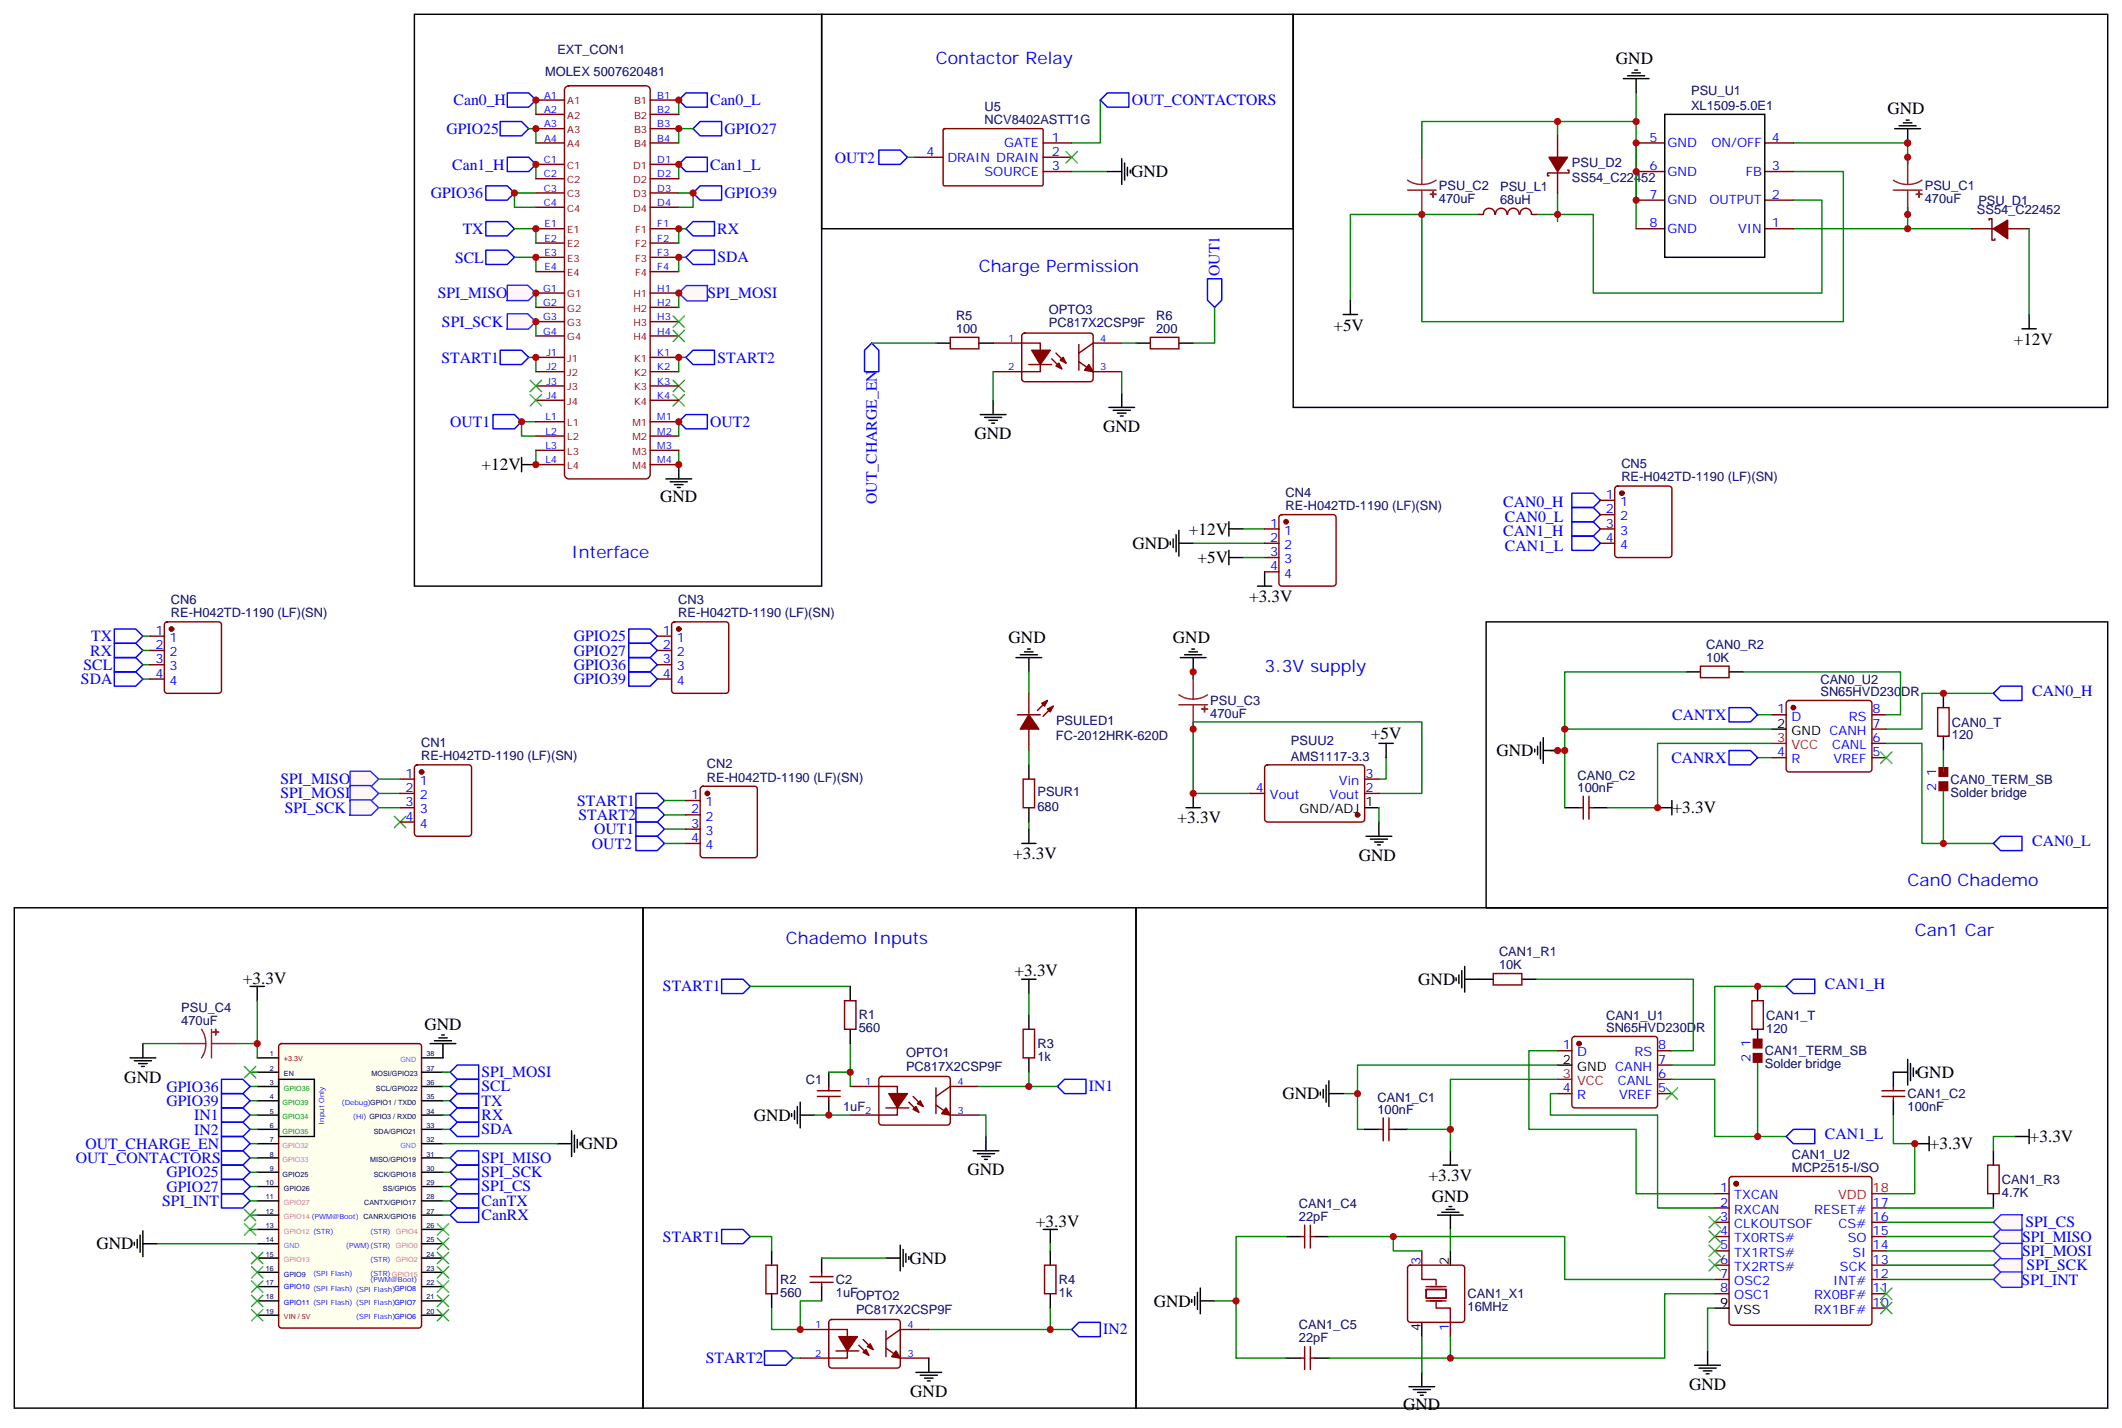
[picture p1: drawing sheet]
<svg xmlns="http://www.w3.org/2000/svg" width="524mm" height="352mm" viewBox="0 0 524 352" stroke-linecap="round" stroke-linejoin="round" font-family="sans-serif">
<defs><g id="words">
<g font-size="4.2" fill="#00f">
<text x="231.1" y="15.9">Contactor Relay</text>
<text x="241.7" y="67">Charge Permission</text>
<text x="141.1" y="137.6">Interface</text>
<text x="312.2" y="165.8">3.3V supply</text>
<text x="471" y="218.7">Can0 Chademo</text>
<text x="194" y="232.8">Chademo Inputs</text>
<text x="472.7" y="231.1">Can1 Car</text>
</g>
<g font-size="4.2">
<text x="398.9" y="15.8">GND</text>
<text x="466" y="28.2">GND</text>
<text x="279.2" y="43.8">GND</text>
<text x="329.2" y="81.7">+5V</text>
<text x="497.1" y="85">+12V</text>
<text x="272.3" y="106.6">GND</text>
<text x="240.6" y="108.4">GND</text>
<text x="118.9" y="116">+12V</text>
<text x="163" y="123.8">GND</text>
<text x="293.5" y="131.9">+12V</text>
<text x="279.6" y="135.4">GND</text>
<text x="295.7" y="139">+5V</text>
<text x="308.4" y="148.5">+3.3V</text>
<text x="249" y="158.7">GND</text>
<text x="289.6" y="158.7">GND</text>
<text x="338.4" y="182.4">+5V</text>
<text x="369.4" y="186.6">GND</text>
<text x="290.7" y="203.2">+3.3V</text>
<text x="412.9" y="200.7">+3.3V</text>
<text x="250.2" y="212">+3.3V</text>
<text x="335.4" y="212.6">GND</text>
<text x="60" y="242.7">+3.3V</text>
<text x="250.5" y="240.9">+3.3V</text>
<text x="350.1" y="243">GND</text>
<text x="104.8" y="254.2">GND</text>
<text x="30.7" y="267.2">GND</text>
<text x="473.3" y="266">GND</text>
<text x="316.6" y="271.3">GND</text>
<text x="186.1" y="276.6">GND</text>
<text x="501.1" y="281.9">+3.3V</text>
<text x="143.4" y="283.7">GND</text>
<text x="476.4" y="283.6">+3.3V</text>
<text x="238.8" y="290">GND</text>
<text x="352.7" y="291.5">+3.3V</text>
<text x="353.5" y="296.5">GND</text>
<text x="255.8" y="302.7">+3.3V</text>
<text x="23.8" y="308.3">GND</text>
<text x="224.5" y="311.9">GND</text>
<text x="284.9" y="322.5">GND</text>
<text x="224.7" y="344.7">GND</text>
<text x="346.4" y="347.8">GND</text>
<text x="417" y="342.9">GND</text>
</g>
<g font-size="3.9" fill="#00f">
<text x="112" y="26">Can0_H</text>
<text x="175.3" y="25.9">Can0_L</text>
<text x="279.4" y="25.9">OUT_CONTACTORS</text>
<text x="110.2" y="33.1">GPIO25</text>
<text x="178.9" y="33">GPIO27</text>
<text x="111.6" y="41.9">Can1_H</text>
<text x="175.3" y="41.9">Can1_L</text>
<text x="206.1" y="40.1">OUT2</text>
<text x="106.4" y="48.9">GPIO36</text>
<text x="178.9" y="48.9">GPIO39</text>
<text x="114.2" y="57.7">TX</text>
<text x="177.1" y="57.7">RX</text>
<text x="112.3" y="64.8">SCL</text>
<text x="177.1" y="64.8">SDA</text>
<text x="301.1" y="68.1" transform="rotate(-90 301.1 68.1)">OUT1</text>
<text x="108.1" y="73.6">SPI_MISO</text>
<text x="174.7" y="73.6">SPI_MOSI</text>
<text x="109.1" y="80.7">SPI_SCK</text>
<text x="109" y="89.5">START1</text>
<text x="177.1" y="89.5">START2</text>
<text x="111.1" y="105.3">OUT1</text>
<text x="175.3" y="105.3">OUT2</text>
<text x="216.5" y="124.4" transform="rotate(-90 216.5 124.4)">OUT_CHARGE_EN</text>
<text x="371.1" y="125.2">CAN0_H</text>
<text x="371.5" y="128.8">CAN0_L</text>
<text x="371.1" y="132.3">CAN1_H</text>
<text x="371.5" y="135.9">CAN1_L</text>
<text x="22.3" y="161.8">RX</text>
<text x="22.5" y="158.3">TX</text>
<text x="141.6" y="158.3">GPIO25</text>
<text x="141.6" y="161.8">GPIO27</text>
<text x="20.6" y="165.3">SCL</text>
<text x="141.6" y="165.3">GPIO36</text>
<text x="20" y="168.9">SDA</text>
<text x="141.6" y="168.8">GPIO39</text>
<text x="501.7" y="171.8">CAN0_H</text>
<text x="412.8" y="177.6">CANTX</text>
<text x="412.7" y="188.2">CANRX</text>
<text x="69.2" y="193.5">SPI_MISO</text>
<text x="69.2" y="197">SPI_MOSI</text>
<text x="70.3" y="200.5">SPI_SCK</text>
<text x="142.5" y="198.8">START1</text>
<text x="142.8" y="202.3">START2</text>
<text x="146.1" y="209.5">OUT2</text>
<text x="146.7" y="205.9">OUT1</text>
<text x="501.7" y="208.8">CAN0_L</text>
<text x="163.7" y="244.7">START1</text>
<text x="450.6" y="244.1">CAN1_H</text>
<text x="41.1" y="269.4">GPIO36</text>
<text x="118.9" y="265.8">SPI_MOSI</text>
<text x="118.9" y="269.3">SCL</text>
<text x="268.8" y="269.3">IN1</text>
<text x="41.1" y="272.9">GPIO39</text>
<text x="118.9" y="272.8">TX</text>
<text x="48" y="276.4">IN1</text>
<text x="48" y="280">IN2</text>
<text x="118.9" y="276.4">RX</text>
<text x="118.9" y="279.9">SDA</text>
<text x="450.6" y="281.2">CAN1_L</text>
<text x="18.7" y="287">OUT_CONTACTORS</text>
<text x="21.1" y="283.5">OUT_CHARGE_EN</text>
<text x="118.9" y="287">SPI_MISO</text>
<text x="41.1" y="290.6">GPIO25</text>
<text x="118.9" y="290.5">SPI_SCK</text>
<text x="40" y="297.6">SPI_INT</text>
<text x="41.1" y="294.1">GPIO27</text>
<text x="118.9" y="294">SPI_CS</text>
<text x="118.9" y="297.6">CanTX</text>
<text x="118.9" y="301.1">CanRX</text>
<text x="500" y="302.9">SPI_CS</text>
<text x="163.7" y="306.4">START1</text>
<text x="499.2" y="306.4">SPI_MISO</text>
<text x="499.2" y="310">SPI_MOSI</text>
<text x="499.1" y="317">SPI_INT</text>
<text x="500.3" y="313.5">SPI_SCK</text>
<text x="272.3" y="329.3">IN2</text>
<text x="174.3" y="336.4">START2</text>
</g>
<g font-size="3.2" fill="#000080">
<text x="137.6" y="13.4">EXT_CON1</text>
<text x="134.6" y="18.7">MOLEX 5007620481</text>
<text x="417.5" y="23.4">PSU_U1</text>
<text x="243.1" y="27.3">U5</text>
<text x="417.5" y="27.2">XL1509-5.0E1</text>
<text x="243.1" y="30.5">NCV8402ASTT1G</text>
<text x="388.1" y="41.2">PSU_D2</text>
<text x="355.2" y="47">PSU_C2</text>
<text x="370.3" y="47.1">PSU_L1</text>
<text x="388.1" y="45">SS54_C22452</text>
<text x="475.2" y="47">PSU_C1</text>
<text x="355.2" y="50.2">470uF</text>
<text x="370.3" y="50.3">68uH</text>
<text x="475.2" y="50.2">470uF</text>
<text x="488" y="52.9">SS54_C22452</text>
<text x="488.4" y="50.5">PSU_D1</text>
<text x="259" y="77.5">OPTO3</text>
<text x="236" y="82.2">100</text>
<text x="236" y="79">R5</text>
<text x="259" y="80.7">PC817X2CSP9F</text>
<text x="285.4" y="82.2">200</text>
<text x="285.4" y="79">R6</text>
<text x="400.3" y="118.8">RE-H042TD-1190 (LF)(SN)</text>
<text x="400.3" y="115.5">CN5</text>
<text x="317.4" y="125.8">RE-H042TD-1190 (LF)(SN)</text>
<text x="317.4" y="122.5">CN4</text>
<text x="42.2" y="149">CN6</text>
<text x="167.4" y="149">CN3</text>
<text x="42.2" y="152.3">RE-H042TD-1190 (LF)(SN)</text>
<text x="167.4" y="152.3">RE-H042TD-1190 (LF)(SN)</text>
<text x="421.2" y="160.1">CAN0_R2</text>
<text x="421.2" y="163.3">10K</text>
<text x="298.8" y="174">PSU_C3</text>
<text x="449.4" y="171.8">SN65HVD230DR</text>
<text x="449.4" y="168.9">CAN0_U2</text>
<text x="260.7" y="178.8">PSULED1</text>
<text x="298.8" y="177.2">470uF</text>
<text x="481.9" y="179.3">CAN0_T</text>
<text x="103.9" y="184.3">CN1</text>
<text x="260.7" y="182.6">FC-2012HRK-620D</text>
<text x="318.7" y="183.9">PSUU2</text>
<text x="481.9" y="182.5">120</text>
<text x="103.9" y="187.6">RE-H042TD-1190 (LF)(SN)</text>
<text x="174.5" y="189.6">CN2</text>
<text x="318.7" y="187.7">AMS1117-3.3</text>
<text x="174.5" y="192.9">RE-H042TD-1190 (LF)(SN)</text>
<text x="256.1" y="196.4">PSUR1</text>
<text x="389.5" y="195.4">100nF</text>
<text x="389.5" y="192.5">CAN0_C2</text>
<text x="481.5" y="196.6">Solder bridge</text>
<text x="481.5" y="193.4">CAN0_TERM_SB</text>
<text x="256.1" y="200.2">680</text>
<text x="370.1" y="239.2">10K</text>
<text x="370.1" y="236">CAN1_R1</text>
<text x="44.7" y="249.8">PSU_C4</text>
<text x="212" y="251.6">R1</text>
<text x="396.5" y="251.8">CAN1_U1</text>
<text x="436" y="251.6">CAN1_T</text>
<text x="44.7" y="252.9">470uF</text>
<text x="212" y="254.8">560</text>
<text x="396.5" y="254.7">SN65HVD230DR</text>
<text x="436" y="254.8">120</text>
<text x="223.7" y="261">OPTO1</text>
<text x="256.1" y="261.8">1k</text>
<text x="256.1" y="258.6">R3</text>
<text x="435.7" y="263.6">Solder bridge</text>
<text x="435.7" y="260.5">CAN1_TERM_SB</text>
<text x="199" y="267.5">C1</text>
<text x="223.7" y="264.2">PC817X2CSP9F</text>
<text x="208.1" y="274.2">1uF</text>
<text x="340.1" y="274.8">100nF</text>
<text x="340.1" y="271.9">CAN1_C1</text>
<text x="471" y="274.2">100nF</text>
<text x="471" y="271">CAN1_C2</text>
<text x="442.4" y="286.1">CAN1_U2</text>
<text x="442.4" y="289.3">MCP2515-I/SO</text>
<text x="494.2" y="292.2">CAN1_R3</text>
<text x="320.7" y="298.1">CAN1_C4</text>
<text x="494.2" y="295.4">4.7K</text>
<text x="320.7" y="301.3">22pF</text>
<text x="192.6" y="316.8">R2</text>
<text x="206.4" y="316.9">C2</text>
<text x="261.4" y="316.8">R4</text>
<text x="192.6" y="320">560</text>
<text x="206.4" y="320.1">1uF</text>
<text x="211.3" y="320.9">OPTO2</text>
<text x="261.4" y="320">1k</text>
<text x="362.3" y="323.6">16MHz</text>
<text x="362.3" y="320.4">CAN1_X1</text>
<text x="211.3" y="324.2">PC817X2CSP9F</text>
<text x="320.7" y="328">CAN1_C5</text>
<text x="320.7" y="331.3">22pF</text>
</g>
<g font-size="3.2" fill="#00f">
<text x="259.6" y="34.9">1</text>
<text x="407.2" y="34.9">5</text>
<text x="437.4" y="34.9">4</text>
<text x="228.7" y="38.5">4</text>
<text x="233.9" y="39.9">DRAIN DRAIN</text>
<text x="247.9" y="36.3">GATE</text>
<text x="259.6" y="42">3</text>
<text x="259.6" y="38.5">2</text>
<text x="407.2" y="42">6</text>
<text x="411.7" y="36.3">GND</text>
<text x="422.5" y="36.3">ON/OFF</text>
<text x="437.4" y="42">3</text>
<text x="243.1" y="43.4">SOURCE</text>
<text x="411.7" y="43.4">GND</text>
<text x="431" y="43.4">FB</text>
<text x="407.2" y="49">7</text>
<text x="411.7" y="50.4">GND</text>
<text x="422" y="50.4">OUTPUT</text>
<text x="437.4" y="49">2</text>
<text x="407.2" y="56.1">8</text>
<text x="411.7" y="57.5">GND</text>
<text x="429.1" y="57.5">VIN</text>
<text x="437.4" y="56.1">1</text>
<text x="396.4" y="123.1">1</text>
<text x="399.9" y="124.9">1</text>
<text x="313.5" y="130.2">1</text>
<text x="317" y="131.9">1</text>
<text x="396.4" y="126.6">2</text>
<text x="396.4" y="130.2">3</text>
<text x="399.9" y="128.4">2</text>
<text x="399.9" y="131.9">3</text>
<text x="313.5" y="133.7">2</text>
<text x="313.5" y="137.2">3</text>
<text x="317" y="135.5">2</text>
<text x="396.4" y="133.7">4</text>
<text x="399.9" y="135.5">4</text>
<text x="313.5" y="140.8">4</text>
<text x="317" y="139">3</text>
<text x="317" y="142.5">4</text>
<text x="38.4" y="156.6">1</text>
<text x="38.4" y="160.2">2</text>
<text x="41.9" y="158.4">1</text>
<text x="41.9" y="161.9">2</text>
<text x="163.6" y="156.6">1</text>
<text x="163.6" y="160.2">2</text>
<text x="167.1" y="158.4">1</text>
<text x="167.1" y="161.9">2</text>
<text x="38.4" y="163.7">3</text>
<text x="38.4" y="167.2">4</text>
<text x="41.9" y="165.5">3</text>
<text x="163.6" y="163.7">3</text>
<text x="163.6" y="167.2">4</text>
<text x="167.1" y="165.5">3</text>
<text x="41.9" y="169">4</text>
<text x="167.1" y="169">4</text>
<text x="438.8" y="176">1</text>
<text x="442.3" y="177.8">D</text>
<text x="456.5" y="177.8">RS</text>
<text x="462.3" y="179.6">7</text>
<text x="462.3" y="176">8</text>
<text x="452.3" y="184.9">CANL</text>
<text x="462.3" y="183.1">6</text>
<text x="100.1" y="191.9">1</text>
<text x="337.1" y="191.9">3</text>
<text x="438.8" y="186.6">4</text>
<text x="442.3" y="188.4">R</text>
<text x="452.6" y="188.4">VREF</text>
<text x="462.3" y="186.6">5</text>
<text x="478" y="191.5" transform="rotate(-90 478 191.5)">1</text>
<text x="100.1" y="195.4">2</text>
<text x="103.6" y="193.7">1</text>
<text x="103.6" y="197.2">2</text>
<text x="170.7" y="197.2">1</text>
<text x="310" y="195.4">4</text>
<text x="313.5" y="197.2">Vout</text>
<text x="328.2" y="197.2">Vout</text>
<text x="330.6" y="193.7">Vin</text>
<text x="337.1" y="195.4">2</text>
<text x="478" y="195.1" transform="rotate(-90 478 195.1)">2</text>
<text x="100.1" y="199">3</text>
<text x="100.1" y="202.5">4</text>
<text x="103.6" y="200.7">3</text>
<text x="170.7" y="200.7">2</text>
<text x="174.2" y="199">1</text>
<text x="174.2" y="202.5">2</text>
<text x="103.6" y="204.3">4</text>
<text x="170.7" y="204.3">3</text>
<text x="170.7" y="207.8">4</text>
<text x="174.2" y="206">3</text>
<text x="174.2" y="209.6">4</text>
<text x="385.9" y="258.9">1</text>
<text x="389.4" y="260.7">D</text>
<text x="403.5" y="260.7">RS</text>
<text x="409.4" y="262.5">7</text>
<text x="409.4" y="258.9">8</text>
<text x="432.2" y="262.1" transform="rotate(-90 432.2 262.1)">2</text>
<text x="432.2" y="258.5" transform="rotate(-90 432.2 258.5)">1</text>
<text x="385.9" y="269.5">4</text>
<text x="399.4" y="267.8">CANL</text>
<text x="409.4" y="269.5">5</text>
<text x="409.4" y="266">6</text>
<text x="389.4" y="271.3">R</text>
<text x="399.7" y="271.3">VREF</text>
<text x="424.7" y="294.2">1</text>
<text x="424.7" y="297.7">2</text>
<text x="428.2" y="296">TXCAN</text>
<text x="428.2" y="299.5">RXCAN</text>
<text x="447.9" y="299.5">RESET#</text>
<text x="462.3" y="297.7">17</text>
<text x="424.7" y="301.3">3</text>
<text x="424.7" y="304.8">4</text>
<text x="428.2" y="303">CLKOUTSOF</text>
<text x="453.9" y="303">CS#</text>
<text x="462.3" y="304.8">15</text>
<text x="462.3" y="301.3">16</text>
<text x="424.7" y="308.3">5</text>
<text x="424.7" y="311.9">6</text>
<text x="428.2" y="306.6">TX0RTS#</text>
<text x="428.2" y="310.1">TX1RTS#</text>
<text x="456.2" y="306.6">SO</text>
<text x="457.3" y="310.1">SI</text>
<text x="462.3" y="311.9">13</text>
<text x="462.3" y="308.3">14</text>
<text x="350.7" y="312.2" transform="rotate(-90 350.7 312.2)">3</text>
<text x="424.7" y="315.4">7</text>
<text x="428.2" y="313.6">TX2RTS#</text>
<text x="428.2" y="317.1">OSC2</text>
<text x="452.6" y="317.1">INT#</text>
<text x="454.3" y="313.6">SCK</text>
<text x="462.3" y="315.4">12</text>
<text x="424.7" y="318.9">8</text>
<text x="428.2" y="320.7">OSC1</text>
<text x="447.8" y="320.7">RX0BF#</text>
<text x="462.3" y="322.4">10</text>
<text x="462.3" y="318.9">11</text>
<text x="357.7" y="328.3" transform="rotate(-90 357.7 328.3)">1</text>
<text x="447.8" y="324.2">RX1BF#</text>
</g>
<g font-size="3.2">
<text x="438.8" y="179.6">2</text>
<text x="442.3" y="181.3">GND CANH</text>
<text x="320.8" y="200.7">GND/ADJ</text>
<text x="337.1" y="199">1</text>
<text x="385.9" y="262.5">2</text>
<text x="389.4" y="264.2">GND CANH</text>
<text x="357.7" y="312.2" transform="rotate(-90 357.7 312.2)">2</text>
<text x="424.7" y="322.4">9</text>
<text x="350.7" y="328.3" transform="rotate(-90 350.7 328.3)">4</text>
<text x="428.2" y="324.2">VSS</text>
</g>
<g font-size="3.2" fill="#f00">
<text x="438.8" y="183.1">3</text>
<text x="442.3" y="184.9">VCC</text>
<text x="385.9" y="266">3</text>
<text x="389.4" y="267.8">VCC</text>
<text x="453.8" y="296">VDD</text>
<text x="462.3" y="294.2">18</text>
</g>
<g font-size="2.5" fill="#00f">
<text x="134.3" y="24.3">A1</text>
<text x="134.3" y="27.9">A2</text>
<text x="162.3" y="24.3">B1</text>
<text x="162.3" y="27.9">B2</text>
<text x="134.3" y="31.4">A3</text>
<text x="134.3" y="34.9">A4</text>
<text x="162.3" y="31.4">B3</text>
<text x="162.3" y="34.9">B4</text>
<text x="134.3" y="40.2">C1</text>
<text x="162.3" y="40.2">D1</text>
<text x="134.3" y="43.7">C2</text>
<text x="134.3" y="47.3">C3</text>
<text x="162.3" y="43.7">D2</text>
<text x="162.3" y="47.3">D3</text>
<text x="134.3" y="50.8">C4</text>
<text x="162.3" y="50.8">D4</text>
<text x="134.5" y="56.1">E1</text>
<text x="134.5" y="59.6">E2</text>
<text x="162.3" y="56.1">F1</text>
<text x="162.3" y="59.6">F2</text>
<text x="134.5" y="63.1">E3</text>
<text x="162.3" y="63.1">F3</text>
<text x="134.1" y="72">G1</text>
<text x="134.5" y="66.7">E4</text>
<text x="162.3" y="66.7">F4</text>
<text x="162.3" y="72">H1</text>
<text x="134.1" y="75.5">G2</text>
<text x="162.3" y="75.5">H2</text>
<text x="134.1" y="79">G3</text>
<text x="134.1" y="82.6">G4</text>
<text x="162.3" y="79">H3</text>
<text x="162.3" y="82.6">H4</text>
<text x="134.9" y="87.8">J1</text>
<text x="162.3" y="87.8">K1</text>
<text x="248.9" y="84.3">1</text>
<text x="271.6" y="84.3">4</text>
<text x="134.9" y="91.4">J2</text>
<text x="134.9" y="94.9">J3</text>
<text x="162.3" y="91.4">K2</text>
<text x="162.3" y="94.9">K3</text>
<text x="248.9" y="91.4">2</text>
<text x="271.6" y="91.4">3</text>
<text x="134.9" y="98.4">J4</text>
<text x="162.3" y="98.4">K4</text>
<text x="134.6" y="103.7">L1</text>
<text x="134.6" y="107.2">L2</text>
<text x="162.3" y="103.7">M1</text>
<text x="162.3" y="107.2">M2</text>
<text x="134.6" y="110.8">L3</text>
<text x="162.3" y="110.8">M3</text>
<text x="134.6" y="114.3">L4</text>
<text x="162.3" y="114.3">M4</text>
<text x="213.6" y="267.8">1</text>
<text x="236.4" y="267.8">4</text>
<text x="213.6" y="274.8">2</text>
<text x="236.4" y="274.8">3</text>
<text x="201.3" y="327.7">1</text>
<text x="224" y="327.7">4</text>
<text x="201.3" y="334.8">2</text>
<text x="224" y="334.8">3</text>
</g>
<g font-size="2.5" fill="#800">
<text x="140.1" y="25.8">A1</text>
<text x="140.1" y="29.3">A2</text>
<text x="156.5" y="25.8">B1</text>
<text x="156.5" y="29.3">B2</text>
<text x="140.1" y="32.8">A3</text>
<text x="156.5" y="32.8">B3</text>
<text x="140.1" y="36.3">A4</text>
<text x="140.1" y="41.6">C1</text>
<text x="156.3" y="41.6">D1</text>
<text x="156.5" y="36.3">B4</text>
<text x="140.1" y="45.2">C2</text>
<text x="156.3" y="45.2">D2</text>
<text x="140.1" y="48.7">C3</text>
<text x="140.1" y="52.2">C4</text>
<text x="156.3" y="48.7">D3</text>
<text x="156.3" y="52.2">D4</text>
<text x="140.1" y="57.5">E1</text>
<text x="156.8" y="57.5">F1</text>
<text x="140.1" y="61">E2</text>
<text x="140.1" y="64.6">E3</text>
<text x="156.8" y="61">F2</text>
<text x="156.8" y="64.6">F3</text>
<text x="140.1" y="68.1">E4</text>
<text x="156.8" y="68.1">F4</text>
<text x="140.1" y="73.4">G1</text>
<text x="140.1" y="76.9">G2</text>
<text x="156.4" y="73.4">H1</text>
<text x="156.4" y="76.9">H2</text>
<text x="140.1" y="80.4">G3</text>
<text x="140.1" y="84">G4</text>
<text x="156.4" y="80.4">H3</text>
<text x="156.4" y="84">H4</text>
<text x="140.1" y="89.3">J1</text>
<text x="156.5" y="89.3">K1</text>
<text x="140.1" y="92.8">J2</text>
<text x="156.5" y="92.8">K2</text>
<text x="140.1" y="96.3">J3</text>
<text x="140.1" y="99.8">J4</text>
<text x="156.5" y="96.3">K3</text>
<text x="156.5" y="99.8">K4</text>
<text x="140.1" y="105.1">L1</text>
<text x="156.2" y="105.1">M1</text>
<text x="140.1" y="108.7">L2</text>
<text x="140.1" y="112.2">L3</text>
<text x="156.2" y="108.7">M2</text>
<text x="156.2" y="112.2">M3</text>
<text x="140.1" y="115.7">L4</text>
<text x="156.2" y="115.7">M4</text>
</g>
<g font-size="1.8" fill="#006">
<text x="66.6" y="260.7">1</text>
<text x="105.3" y="260.7">38</text>
<text x="66.6" y="264.2">2</text>
<text x="66.6" y="267.8">3</text>
<text x="70.1" y="265.6">EN</text>
<text x="91.7" y="265.6">MOSI/GPIO23</text>
<text x="92.8" y="269.2">SCL/GPIO22</text>
<text x="105.3" y="267.8">36</text>
<text x="105.3" y="264.2">37</text>
<text x="66.6" y="271.3">4</text>
<text x="66.6" y="274.8">5</text>
<text x="105.3" y="274.8">34</text>
<text x="105.3" y="271.3">35</text>
<text x="66.6" y="278.3">6</text>
<text x="66.6" y="281.9">7</text>
<text x="92.3" y="279.8">SDA/GPIO21</text>
<text x="105.3" y="281.9">32</text>
<text x="105.3" y="278.3">33</text>
<text x="66.6" y="285.4">8</text>
<text x="91.4" y="286.8">MISO/GPIO19</text>
<text x="105.3" y="285.4">31</text>
<text x="65.6" y="292.5">10</text>
<text x="66.6" y="288.9">9</text>
<text x="69.7" y="290.3">GPIO25</text>
<text x="70.1" y="293.9">GPIO26</text>
<text x="92.3" y="290.3">SCK/GPIO18</text>
<text x="94.5" y="293.9">SS/GPIO5</text>
<text x="105.3" y="292.5">29</text>
<text x="105.3" y="288.9">30</text>
<text x="65.6" y="296">11</text>
<text x="65.6" y="299.5">12</text>
<text x="89.9" y="297.4">CANTX/GPIO17</text>
<text x="105.3" y="299.5">27</text>
<text x="105.3" y="296">28</text>
<text x="65.6" y="303">13</text>
<text x="105.3" y="303">26</text>
<text x="65.6" y="306.6">14</text>
<text x="65.6" y="310.1">15</text>
<text x="105.3" y="310.1">24</text>
<text x="105.3" y="306.6">25</text>
<text x="65.6" y="313.6">16</text>
<text x="65.6" y="317.1">17</text>
<text x="105.3" y="317.1">22</text>
<text x="105.3" y="313.6">23</text>
<text x="65.6" y="320.7">18</text>
<text x="105.3" y="320.7">21</text>
<text x="65.6" y="324.2">19</text>
<text x="105.3" y="324.2">20</text>
</g>
<g font-size="1.8" fill="#f00">
<text x="70.1" y="261.8">+3.3V</text>
<text x="70.1" y="325.6">VIN / 5V</text>
</g>
<g font-size="1.8" fill="#0cf">
<text x="98.8" y="262.1">GND</text>
<text x="98.8" y="283.3">GND</text>
<text x="70.1" y="308">GND</text>
</g>
<g font-size="1.8" fill="#0c0">
<text x="70.1" y="269.2">GPIO36</text>
<text x="69.7" y="272.7">GPIO39</text>
<text x="69.7" y="276.2">GPIO34</text>
<text x="69.7" y="279.8">GPIO35</text>
</g>
<g font-size="1.8" fill="#00f">
<text x="84.3" y="272.7">(Debug)GPIO1 / TXD0</text>
<text x="80" y="277.6" transform="rotate(-90 80 277.6)">Input Only</text>
<text x="87.1" y="276.2">(Hi) GPIO3 / RXD0</text>
<text x="91.4" y="304.4">(STR) GPIO4</text>
<text x="85.4" y="308">(PWM)(STR) GPIO0</text>
<text x="91.4" y="311.5">(STR) GPIO2</text>
<text x="77.3" y="315">(SPI Flash)</text>
<text x="91.4" y="315">(STR)GPIO15</text>
<text x="91.4" y="316.4">(PWM@Boot)</text>
<text x="70.1" y="318.2">GPIO10 (SPI Flash)</text>
<text x="70.1" y="322.1">GPIO11 (SPI Flash) (SPI Flash)GPIO7</text>
<text x="87.9" y="318.9">(SPI Flash)GPIO8</text>
<text x="87.9" y="325.6">(SPI Flash)GPIO6</text>
</g>
<g font-size="1.8" fill="#f3c">
<text x="69.7" y="283.3">GPIO32</text>
<text x="69.7" y="286.8">GPIO33</text>
<text x="70.1" y="297.4">GPIO27</text>
<text x="70.1" y="300.9">GPIO14 (PWM@Boot) CANRX/GPIO16</text>
<text x="70.1" y="304.4">GPIO12 (STR)</text>
<text x="70.1" y="311.5">GPIO13</text>
</g>
<text font-size="1.8" fill="#00c" x="70.1" y="315">GPIO9</text>
</g></defs>
<path d="M479.8 194v14.1M433.9 261.1v19.4M317.5 305.2h-12.3v29.9M344 305.2v3.5h7M423.3 319.3h-12.3v15.8h-82.9M465.7 312.2h26.4M358.1 329.8v5.3" fill="none" stroke="#008700" stroke-width=".35"/>
<g fill="none" stroke="#000" stroke-width=".35">
<path d="M416.3 165.8h3.5M426.9 165.8h3.5M437.4 179.9h3.6M479.8 171.1v3.5M386.3 199.3h3.5M393.3 199.3h3.6M409.2 199.3h3.5M412.7 197.6v3.5M479.8 181.7v3.5M365.1 241.7h3.6M375.7 241.7h3.5M433.9 243.4v3.5"/>
<path d="M433.9 254v3.5M384.5 262.8h3.6M500.9 278.7v3.5M356.3 287.5h3.5M358.1 284v3.5M472.7 282.2h3.5M476.2 280.5v3.5M492.1 284v3.5M492.1 294.6v3.5M497.4 280.5h3.5M317.5 305.2h3.5M324.6 305.2h3.5"/>
<path d="M358.1 308.7v3.5M317.5 335.1h3.5M324.6 335.1h3.5M351 326.3v3.5M423.3 322.8h3.6"/>
</g>
<g fill="none" stroke="#870000" stroke-width=".35">
<path d="M419.8 164.4h7.1v2.8h-7.1zM437.4 176.4h3.6M441.2 173.1l.5-.2h19.7a.71 .71 0 0 1 .7 .7v16.2a.76 .76 0 0 1-.7 .7h-19.7a.76 .76 0 0 1-.7-.7v-16.2zM462.1 176.4h3.6M462.1 179.9h3.6M478.4 174.6h2.8v7.1h-2.8zM389.8 199.3h1.1M390.9 196.5v5.6M392.3 196.5v5.6M392.3 199.3h1M437.4 187h3.6M462.1 187h3.6"/>
<path d="M462.1 183.4h3.6M368.7 240.2h7v2.9h-7zM384.5 259.3h3.6M388.3 256l.5-.2h19.7a.71 .71 0 0 1 .7 .7v16.2a.76 .76 0 0 1-.7 .7h-19.7a.76 .76 0 0 1-.7-.7v-16.2zM409.2 259.3h3.5M432.5 246.9h2.8v7.1h-2.8zM384.5 269.9h3.6M409.2 269.9h3.5M409.2 266.3h3.5M409.2 262.8h3.5M423.3 294.6h3.6M423.3 298.1h3.6"/>
<path d="M427.1 290.5l.5-.2h33.8a.71 .71 0 0 1 .7 .7v35.3a.76 .76 0 0 1-.7 .7h-33.8a.76 .76 0 0 1-.7-.7v-35.3zM462.1 298.1h3.6M490.7 287.5h2.8v7.1h-2.8zM321 305.2h1.1M322.1 302.3v5.7M323.5 305.2h1.1M323.5 302.3v5.7M347.7 312.4l.5-.2h12.7a.71 .71 0 0 1 .7 .7v12.7a.76 .76 0 0 1-.7 .7h-12.7a.76 .76 0 0 1-.7-.7v-12.7zM351 308.7v3.5M423.3 301.6h3.6M423.3 305.2h3.6M423.3 308.7h3.6"/>
<path d="M423.3 312.2h3.6M423.3 315.7h3.6M423.3 319.3h3.6M462.1 301.6h3.6M462.1 305.2h3.6M462.1 308.7h3.6M462.1 312.2h3.6M462.1 315.7h3.6M462.1 319.3h3.6M321 335.1h1.1M322.1 332.3v5.7M323.5 332.3v5.7"/>
<path d="M323.5 335.1h1.1M358.1 326.3v3.5M462.1 322.8h3.6"/>
</g>
<g fill="#870000" stroke="#870000" stroke-width=".35">
<circle cx="442.7" cy="174.6" r=".53"/>
<circle cx="389.8" cy="257.5" r=".53"/>
<circle cx="428.6" cy="292.1" r=".53"/>
</g>
<path d="M437.4 183.4h3.6M384.5 266.3h3.6M462.1 294.6h3.6" fill="none" stroke="#f00" stroke-width=".35"/>
<path d="M351 312.2v3.5h3.5v1.4M352.1 318.2h4.9v2.1h-4.9zM352.1 317.5h4.9M352.1 321h4.9M354.5 321.4v1.4h3.6v3.5" fill="none" stroke="#870012" stroke-width=".35"/>
<path d="M411.3 268.5l2.9 2.8M414.2 268.5l-2.9 2.8" fill="none" stroke="#3c3" stroke-width=".35"/>
<path d="M492.1 312.2l1.9-1.8h5.3l-.1 3.7h-5z" fill="#fff7f7" stroke="#420aff" stroke-width=".35"/>
<path d="M465.7 308.7h26.4M465.7 305.2h26.4" fill="none" stroke="#008700" stroke-width=".35"/>
<g fill="#fff7f7" stroke="#420aff" stroke-width=".35">
<path d="M492.1 305.2l1.9-1.9h5.3l-.1 3.8h-5z"/>
<path d="M492.1 308.7l1.9-1.9h5.3l-.1 3.8h-5z"/>
</g>
<path d="M465.7 301.6h26.4" fill="none" stroke="#008700" stroke-width=".35"/>
<path d="M492.1 301.6l1.9-1.8h5.3l-.1 3.8h-5z" fill="#fff7f7" stroke="#420aff" stroke-width=".35"/>
<path d="M421.9 303.7l2.8 2.9M421.9 307.3l2.8 2.8M421.9 310.8l2.8 2.8M421.9 300.2l2.8 2.8M424.7 303.7l-2.8 2.9M424.7 307.3l-2.8 2.8M424.7 310.8l-2.8 2.8M424.7 300.2l-2.8 2.8" fill="none" stroke="#3c3" stroke-width=".35"/>
<path d="M492.1 315.7l1.9-1.8h5.3l-.1 3.8h-5z" fill="#fff7f7" stroke="#420aff" stroke-width=".35"/>
<g fill="none" stroke="#008700" stroke-width=".35">
<path d="M386.3 179.9h51.1M416.3 165.8h-30v33.5M430.4 165.8h38.8v10.6h-3.5M433.9 176.4h3.5M492.1 171.1h-17.6v8.8h-8.8M382.8 185.2h3.5M433.9 187h3.5M437.4 183.4h-28.2v15.9h-12.3M465.7 183.4h8.8v24.7h17.6M379.2 241.7h38.8v17.6h-5.3M384.5 259.3h-7v19.4h26.4v15.9h19.4M441 243.4h-17.7v19.4h-10.6"/>
<path d="M331.6 269.9h3.5M384.5 266.3h-26.4v17.7M384.5 262.8h-49.4v15.9h1.8M384.5 269.9h-1.7v5.3h26.4v22.9h14.1M412.7 266.3h10.6v14.2h17.7M497.4 280.5h-5.3v3.5M328.1 305.2h58.2v10.5M465.7 315.7h26.4M305.2 335.1h12.3"/>
</g>
<path d="M464.3 185.6l2.8 2.8M467.1 185.6l-2.8 2.8M464.3 317.9l2.8 2.8M467.1 317.9l-2.8 2.8M464.3 321.4l2.8 2.8M467.1 321.4l-2.8 2.8" fill="none" stroke="#3c3" stroke-width=".35"/>
<path d="M426.9 174.6h5.3l1.7 1.8-1.7 1.8h-5.3zM492.1 171.1l1.8-1.8h5.3v3.6h-5.3zM426.9 185.2h5.3l1.7 1.8-1.7 1.7h-5.3zM492.1 208.1l1.8-1.7h5.3v3.5h-5.3zM441 243.4l1.7-1.7h5.3v3.5h-5.3zM441 280.5l1.7-1.8h5.3v3.5h-5.3z" fill="none" stroke="#00f" stroke-width=".35"/>
<g fill="none" stroke="#000" stroke-width=".35">
<path d="M366.9 153.5h153.4v70.5h-153.4zM378.9 184.9v.7M379.6 184.2v2.1M380.3 183.1v4.2M381 185.2h3.5M381 182v6.4M326 269.5v.7M326.7 268.8v2.1M327.4 267.8v4.2M328.1 269.9h3.5M328.1 266.7v6.4M294.9 320v2.1"/>
<path d="M295.6 318.9v4.2M296.3 317.9v6.3M294.2 320.7v.7M296.3 321h3.6"/>
</g>
<g fill="#870000">
<circle cx="479.8" cy="194" r=".18"/>
<circle cx="479.8" cy="190.5" r=".18"/>
</g>
<g fill="#870000" stroke="#870000" stroke-width=".35">
<path d="M478.7 189.4h2.1v2.2h-2.1z"/>
<path d="M478.7 193h2.1v2.1h-2.1z"/>
</g>
<path d="M479.8 185.2v5.3" fill="none" stroke="#008700" stroke-width=".35"/>
<g fill="#870000">
<circle cx="433.9" cy="261.1" r=".18"/>
<circle cx="433.9" cy="257.5" r=".18"/>
</g>
<g fill="#870000" stroke="#870000" stroke-width=".35">
<path d="M432.9 256.5h2.1v2.1h-2.1z"/>
<path d="M432.9 260h2.1v2.1h-2.1z"/>
<path d="M382.4 38.8h4.6l-2.5 3.5z"/>
<path d="M492.1 56.4l3.6-2.1v4.6z"/>
</g>
<path d="M384.5 30h-33.5v8.8M403.9 30h-19.4v3.5M403.9 22.9v26.5M442.7 35.3h28.3v5.3M351 52.9h-17.6v21.2M351 52.9h14.1M379.2 52.9h5.3M384.5 47.6v5.3h8.8v19.4h56.5v-22.9h-7.1M403.9 42.3v14.1M442.7 42.3h12.4v37.1h-104.1v-26.5M442.7 56.4h44.1M471 51.2v5.2" fill="none" stroke="#008700" stroke-width=".35"/>
<g fill="none" stroke="#000" stroke-width=".35">
<path d="M400.8 19.4h6.3M401.8 18.7h4.2M402.9 18h2.1M403.6 17.3h.7M403.9 19.4v3.5M411 28.2h24.7v35.3h-24.7zM467.8 31.8h6.3M468.8 31h4.3M469.9 30.3h2.1M470.6 29.6h.7M471 31.8v3.5M331.6 77.6h3.5"/>
<path d="M333.4 74.1v3.5M500.9 77.6v3.5M499.2 81.1h3.5"/>
</g>
<g fill="none" stroke="#870000" stroke-width=".35">
<path d="M384.5 33.5v5.3M403.9 35.3h7.1M435.7 35.3h7M384.5 42.3v5.3M387 42h.3v.7h-5.2v.7h.3M403.9 56.4h7.1M403.9 49.4h7.1M403.9 42.3h7.1M435.7 56.4h7M435.7 49.4h7M435.7 42.3h7M486.8 56.4h5.3"/>
<path d="M491.1 54.3v-.3h.7v5.3h.7v-.4M495.7 56.4h5.2"/>
</g>
<path d="M69 257.7l.5-.2h33.9a.71 .71 0 0 1 .7 .7v68.8a.76 .76 0 0 1-.7 .7h-33.9a.76 .76 0 0 1-.7-.7v-68.8z" fill="#ffffed" stroke="#800000" stroke-width=".35"/>
<g fill="none" stroke="#000" stroke-width=".35">
<path d="M102.3 3.5h100.5v141.1h-100.5zM202.8 3.5h116.5v52.9h-116.5zM319.3 3.5h201v97h-201zM276.9 39.2v6.3M273.4 42.3h3.5M277.6 40.2v4.2M278.3 41.3v2.1M279 42v.7M231.1 84.7h3.5M241.7 84.7h3.5M245.2 98.8v3.5M276.9 97v3.5"/>
<path d="M280.5 84.7h3.5M291 84.7h3.6M128.8 114.7h3.5M128.8 112.9v3.5M164.4 118.2h6.3M165.5 118.9h4.2M166.5 119.6h2.1M167.6 114.7v3.5M242 102.3h6.4M243.1 103h4.2M244.1 103.7h2.1M244.8 104.4h.7"/>
<path d="M273.8 100.5h6.3M274.8 101.2h4.2M275.9 102h2.1M276.6 102.7h.7M167.2 120.3h.7M288.9 133.7v.7M289.6 133v2.1M290.3 131.9v4.3M291 134.1h3.6M291 130.9v6.3M303.4 137.6h3.5M303.4 128.8v3.5"/>
<path d="M303.4 135.8v3.5M303.4 130.5h3.5M310.4 144.6h3.6M312.2 141.1v3.5M250.8 162.3h6.4M251.9 161.6h4.2M252.9 160.9h2.2M253.6 160.2h.8M254 162.3v3.5M291.4 162.3h6.3M292.5 161.6h4.2M293.5 160.9h2.1"/>
<path d="M294.2 160.2h.7M294.6 162.3v3.5M254 188.7v3.6M254 199.3v3.5M292.8 199.3h3.5M294.6 195.8v3.5M336.9 199.3h3.5M340.4 183.4h3.6M342.2 183.4v3.6M252.2 208.1h3.6M254 204.6v3.5M337.3 206.4h6.3"/>
<path d="M338.3 207.1h4.2M339.4 207.8h2.1M340.1 208.5h.7M340.4 202.8v3.6M3.5 224h155.2v123.5h-155.2zM158.7 224h121.8v123.5h-121.8zM280.5 224h239.8v123.5h-239.8zM360.9 239.5v4.3M361.6 238.5v6.3M35.3 257.5v3.6M106.2 257.5h6.3M107.2 256.8h4.3"/>
<path d="M108.3 256.1h2.1M109 255.4h.7M109.4 257.5v3.6h-5.3M209.9 243.4v3.5M209.9 254v3.5M252.2 241.7h3.6M254 241.7v3.5M254 250.5v3.5M359.5 241.3v.7M360.2 240.6v2.1M361.6 241.7h3.5M32.1 261.1h6.4"/>
<path d="M33.2 261.8h4.2M34.2 262.5h2.1M34.9 263.2h.7M63.5 261.1h5.3M63.5 264.6h5.3M63.5 268.1h5.3M63.5 271.6h5.3M63.5 275.2h5.3M63.5 278.7h5.3M68.8 266.3h8.8v14.2h-8.8zM104.1 264.6h5.3M104.1 268.1h5.3"/>
<path d="M104.1 271.6h5.3M104.1 275.2h5.3M104.1 278.7h5.3M141.1 279v6.4M195.4 274.8v.7M196.1 274.1v2.1M196.8 273.1v4.2M197.6 275.2h3.5M197.6 272v6.3M204.6 264.6v3.5M204.6 271.6v3.6M254 261.1v3.5"/>
<path d="M336.9 278.7h3.5M344 278.7h3.5M467.4 271.6v3.6M471 264.6h-3.6v3.5M471 261.4v6.4M471.7 262.5v4.2M472.4 263.5v2.1M473.1 264.2v.7M63.5 282.2h5.3M63.5 285.8h5.3M63.5 289.3h5.3M63.5 292.8h5.3"/>
<path d="M63.5 296.3h5.3M63.5 299.9h5.3M104.1 282.2h5.3M104.1 285.8h5.3M104.1 289.3h5.3M104.1 292.8h5.3M104.1 296.3h5.3M104.1 299.9h5.3M137.6 282.2h3.5M141.8 280.1v4.2M142.5 281.2v2.1M143.2 281.9v.7"/>
<path d="M240.2 284h6.4M241.3 284.7h4.2M242.4 285.4h2.1M243.1 286.1h.7M243.4 280.5v3.5M354.9 299.9h6.3M356 299.2h4.2M357 298.5h2.1M357.7 297.7h.7M358.1 299.9v3.5M33.2 306.6v.7M33.9 305.9v2.1"/>
<path d="M34.6 304.8v4.2M35.3 306.9h3.5M35.3 303.7v6.4M63.5 303.4h5.3M63.5 306.9h5.3M63.5 310.4h5.3M63.5 314h5.3M63.5 317.5h5.3M104.1 303.4h5.3M104.1 306.9h5.3M104.1 310.4h5.3M104.1 314h5.3"/>
<path d="M104.1 317.5h5.3M190.5 308.7v3.5M190.5 319.3v3.5M202.8 310.4v3.6M202.8 317.5v3.5M218.7 310.4h3.5M222.2 307.3v6.3M223 308.3v4.3M223.7 309.4v2.1M224.4 310.1v.7M257.5 303.4h3.6M259.3 303.4v3.5"/>
<path d="M259.3 308.7v3.5M259.3 319.3v3.5M63.5 321h5.3M63.5 324.6h5.3M104.1 321h5.3M104.1 324.6h5.3M226.1 338.7h6.4M227.2 339.4h4.2M229.3 335.1v3.6M351 338.7v3.5M418.4 336.9h6.3M419.5 337.6h4.2"/>
<path d="M420.5 338.3h2.1M421.2 339h.7M421.6 333.4v3.5M228.2 340.1h2.2M229 340.8h.7M347.8 342.2h6.4M348.9 342.9h4.2M350 343.6h2.1M350.7 344.3h.7"/>
</g>
<g fill="none" stroke="#00f" stroke-width=".35">
<path d="M125.2 38.8h5.3l1.8 1.8-1.8 1.7h-5.3zM125.2 22.9h5.3l1.8 1.8-1.8 1.8h-5.3zM169.3 38.8h5.3v3.5h-5.3l-1.7-1.7zM169.3 22.9h5.3v3.6h-5.3l-1.7-1.8zM217 37h5.2l1.8 1.8-1.8 1.8h-5.2zM271.6 24.7l1.8-1.8h5.3v3.6h-5.3zM119.9 54.7h5.3l1.8 1.7-1.8 1.8h-5.3zM171.1 54.7h5.3v3.5h-5.3l-1.8-1.8zM119.9 61.7h5.3l1.8 1.8-1.8 1.8h-5.3zM169.3 63.5l1.8-1.8h5.3v3.6h-5.3zM298.1 68.8h3.5v5.3l-1.7 1.7-1.8-1.7zM123.5 86.4h5.3l1.7 1.8-1.7 1.8h-5.3z"/>
<path d="M171.1 86.4h5.3v3.6h-5.3l-1.8-1.8zM215.2 84.7l1.8 1.7v5.3h-3.6v-5.3zM121.7 102.3h5.3l1.8 1.8-1.8 1.7h-5.3zM169.3 102.3h5.3v3.5h-5.3l-1.7-1.7zM388.1 121.7h5.2l1.8 1.8-1.8 1.7h-5.2zM388.1 125.2h5.2l1.8 1.8-1.8 1.8h-5.2zM388.1 128.8h5.2l1.8 1.7-1.8 1.8h-5.2zM388.1 132.3h5.2l1.8 1.8-1.8 1.7h-5.2zM28.2 155.2h5.3l1.8 1.8-1.8 1.8h-5.3zM28.2 158.8h5.3l1.8 1.7-1.8 1.8h-5.3zM28.2 162.3h5.3l1.8 1.7-1.8 1.8h-5.3zM28.2 165.8h5.3l1.8 1.8-1.8 1.7h-5.3z"/>
<path d="M157 195.8h5.3l1.7 1.8-1.7 1.7h-5.3zM157 199.3h5.3l1.7 1.8-1.7 1.7h-5.3zM157 202.8h5.3l1.7 1.8-1.7 1.8h-5.3zM157 206.4h5.3l1.7 1.7-1.7 1.8h-5.3zM178.2 241.7h5.2l1.8 1.7-1.8 1.8h-5.2zM54.7 273.4h5.3l1.7 1.8-1.7 1.7h-5.3zM54.7 276.9h5.3l1.7 1.8-1.7 1.8h-5.3zM111.1 264.6l1.8-1.8h5.3v3.5h-5.3zM111.1 271.6l1.8-1.7h5.3v3.5h-5.3zM111.1 275.2l1.8-1.8h5.3v3.5h-5.3zM111.1 268.1l1.8-1.8h5.3v3.6h-5.3zM112.9 276.9h5.3v3.6h-5.3l-1.8-1.8z"/>
<path d="M262.8 266.3h5.3v3.6h-5.3l-1.7-1.8zM54.7 284h5.3l1.7 1.8-1.7 1.7h-5.3zM54.7 294.6h5.3l1.7 1.7-1.7 1.8h-5.3zM54.7 280.5h5.3l1.7 1.7-1.7 1.8h-5.3zM111.1 285.8l1.8-1.8h5.3v3.5h-5.3zM111.1 289.3l1.8-1.8h5.3v3.5h-5.3zM111.1 292.8l1.8-1.8h5.3v3.6h-5.3zM111.1 296.3l1.8-1.7h5.3v3.5h-5.3zM111.1 299.9l1.8-1.8h5.3v3.5h-5.3zM178.2 303.4h5.2l1.8 1.8-1.8 1.7h-5.2zM188.7 333.4h5.3l1.8 1.7-1.8 1.8h-5.3zM264.6 328.1l1.7-1.8h5.3v3.5h-5.3z"/>
</g>
<g fill="none" stroke="#3c3" stroke-width=".35">
<path d="M263.2 37.4l2.8 2.8M266 37.4l-2.8 2.8M130.9 93.8l2.8 2.9M130.9 97.4l2.8 2.8M133.7 93.8l-2.8 2.9M133.7 97.4l-2.8 2.8M166.2 93.8l2.8 2.9M166.2 97.4l2.8 2.8M169 93.8l-2.8 2.9M169 97.4l-2.8 2.8M60.3 263.2l2.8 2.8M63.1 263.2l-2.8 2.8"/>
<path d="M60.3 298.5l2.8 2.8M63.1 298.5l-2.8 2.8M60.3 302l2.8 2.8M62.1 312.6l2.8 2.8M62.1 316.1l2.8 2.8M62.1 319.6l2.8 2.8M62.1 309l2.8 2.9M63.1 302l-2.8 2.8M64.9 312.6l-2.8 2.8M64.9 316.1l-2.8 2.8M64.9 319.6l-2.8 2.8M64.9 309l-2.8 2.9"/>
<path d="M107.9 302l2.9 2.8M107.9 305.5l2.9 2.8M107.9 309l2.9 2.9M107.9 319.6l2.9 2.8M107.9 316.1l2.9 2.8M107.9 312.6l2.9 2.8M110.8 302l-2.9 2.8M110.8 305.5l-2.9 2.8M110.8 309l-2.9 2.9M110.8 319.6l-2.9 2.8M110.8 316.1l-2.9 2.8M110.8 312.6l-2.9 2.8"/>
<path d="M62.1 323.1l2.8 2.9M64.9 323.1l-2.8 2.9M107.9 323.1l2.9 2.9M110.8 323.1l-2.9 2.9"/>
</g>
<g fill="none" stroke="#008700" stroke-width=".35">
<path d="M132.3 24.7v3.5M167.6 24.7v3.5M224 38.8h1.8M271.6 24.7v10.6h-7M127 56.4h5.3v3.6M132.3 40.6v3.5M167.6 40.6v3.5M169.3 56.4h-1.7v3.6M264.6 42.3h8.8M384.5 52.9v1.8M500.9 56.4v21.2M127 63.5h5.3v3.5"/>
<path d="M169.3 63.5h-1.7v3.5M299.9 75.8v8.9h-5.3M130.5 88.2h1.8v3.5M169.3 88.2h-1.7v3.5M215.2 84.7h15.9M245.2 91.7v7.1M276.9 84.7h3.6M276.9 91.7v5.3M132.3 104.1h-3.5v3.5h3.5M132.3 111.1v3.6M167.6 104.1v3.5M167.6 111.1v3.6"/>
<path d="M294.6 134.1h17.6M306.9 137.6h5.3M306.9 130.5h5.3M35.3 157h1.7M35.3 160.5h1.7M35.3 164h1.7M35.3 167.6h1.7M254 165.8v5.3M294.6 165.8v1.8M164 197.6h5.3M254 185.2v3.5M308.7 195.8h-14.1v-17.6h56.4v17.6h-10.6"/>
<path d="M340.4 199.3v3.5M342.2 187v5.3h-1.8M164 201.1h5.3M164 204.6h5.3M164 208.1h5.3M254 202.8v1.8M35.3 257.5h8.8M58.2 257.5h5.3v3.6M185.2 243.4h24.7M209.9 257.5v10.6M254 245.2v5.3M61.7 268.1h1.8"/>
<path d="M61.7 271.6h1.8M61.7 275.2h1.8M61.7 278.7h1.8M61.7 264.6h1.8M109.4 268.1h1.7M109.4 271.6h1.7M109.4 275.2h1.7M109.4 278.7h1.7M109.4 264.6h1.7M201.1 275.2h8.8M204.6 264.6h5.3M241.7 275.2h1.7v5.3"/>
<path d="M241.7 268.1h19.4M254 264.6v3.5M347.5 278.7h10.6M467.4 275.2v7h5.3v12.4h-7M61.7 296.3h1.8M61.7 292.8h1.8M61.7 289.3h1.8M61.7 285.8h1.8M61.7 282.2h1.8M61.7 299.9h1.8M109.4 296.3h1.7M109.4 292.8h1.7"/>
<path d="M109.4 289.3h1.7M109.4 285.8h1.7M109.4 282.2h28.2M109.4 299.9h1.7M465.7 298.1h26.4M38.8 306.9h24.7M61.7 303.4h1.8M185.2 305.2h5.3v3.5M202.8 310.4h15.9M259.3 306.9v1.8M358.1 303.4v5.3M386.3 315.7h37"/>
<path d="M195.8 335.1h1.8M202.8 321h-5.2v7.1h-7.1v-5.3M229.3 328.1h30M259.3 322.8v5.3h5.3M299.9 321h5.3M351 329.8v8.9M423.3 322.8h-1.7v10.6"/>
</g>
<g fill="none" stroke="#8c2424" stroke-width=".35">
<path d="M351 38.8v6.7M471 38.8v6.7M347.5 44.4l1.7 .9 1.8 .2M347.5 46.9h7M351 46.9v6M354.5 44.4l-1.6 .9-1.9 .2M467.4 44.4l1.7 .9 1.9 .2M467.4 46.9h7.1M471 46.9v6M474.5 44.4l-1.7 .9-1.8 .2M291 171.4l1.7 .9 1.9 .2M291 173.9h7.1"/>
<path d="M294.6 165.8v6.7M294.6 173.9v6M298.1 171.4l-1.7 .9-1.8 .2M44.1 257.5h6.7M49.7 254l.9 1.7 .2 1.8M50.8 257.5l-.2 1.9-.9 1.7M52.2 257.5h6M52.2 254v7.1"/>
</g>
<g fill="#8c2424" stroke="#8c2424" stroke-width=".35">
<path d="M353.1 47.9l1.4 .1z"/>
<path d="M353.8 47.3v1.4z"/>
<path d="M473.1 47.9l1.4 .1z"/>
<path d="M473.7 47.3l.1 1.4z"/>
<path d="M296.7 174.9l1.4 .1z"/>
<path d="M297.4 174.3v1.4z"/>
<path d="M53.2 254l.1 1.4z"/>
<path d="M52.6 254.7h1.4z"/>
</g>
<g fill="none" stroke="#870000" stroke-width=".35">
<path d="M132.3 35.3h7M132.3 24.7h7M132.3 28.2h7M132.3 31.8h7M139.6 21.6l.8-.4h19.1a1.06 1.06 0 0 1 1 1v94.9a1.13 1.13 0 0 1-1 1.1h-19.1a1.13 1.13 0 0 1-1.1-1.1v-94.9zM160.5 35.3h7.1M160.5 24.7h7.1M160.5 28.2h7.1M160.5 31.8h7.1M225.8 38.8h7M232.9 31.9l.3-.1h24.2l.1 .3v13.6l-.3 .2-24.2-.1-.2-.3zM257.5 38.8h7.1"/>
<path d="M257.5 35.3h7.1M132.3 40.6h7M132.3 44.1h7M132.3 47.6h7M132.3 51.2h7M132.3 56.4h7M132.3 60h7M160.5 40.6h7.1M160.5 44.1h7.1M160.5 47.6h7.1M160.5 51.2h7.1M160.5 56.4h7.1"/>
<path d="M160.5 60h7.1M257.5 42.3h7.1M365.1 52.9h1.1M366.2 52.9a1.41 1.41 0 0 1 1.4-1.5 1.41 1.41 0 0 1 1.4 1.5M369.2 52.9a1.41 1.41 0 0 1 1.4-1.5 1.41 1.41 0 0 1 1.4 1.5M372.2 52.9a1.41 1.41 0 0 1 1.4-1.5 1.41 1.41 0 0 1 1.4 1.5M375.2 52.9a1.41 1.41 0 0 1 1.5-1.5 1.41 1.41 0 0 1 1.4 1.5M378.2 52.9h1M132.3 63.5h7M132.3 67h7M132.3 72.3h7M132.3 75.8h7"/>
<path d="M132.3 79.4h7M160.5 63.5h7.1M160.5 67h7.1M160.5 72.3h7.1M160.5 75.8h7.1M160.5 79.4h7.1M132.3 91.7h7M132.3 82.9h7M132.3 88.2h7M132.3 95.2h7M132.3 98.8h7M160.5 91.7h7.1"/>
<path d="M160.5 82.9h7.1M160.5 88.2h7.1M160.5 95.2h7.1M160.5 98.8h7.1M234.6 83.3h7.1v2.8h-7.1zM245.2 84.7h11.6v7h-11.6M252.5 82.4l.4-.2h16.3a.71 .71 0 0 1 .7 .7v10.6a.76 .76 0 0 1-.7 .7h-16.3a.76 .76 0 0 1-.7-.7v-10.6zM254 90h5.6M259.6 88.5l2.5 2.5M260.7 87.1l2.5 2.5M266.3 89.3l3.6 2.4h7M266.3 85v6.4"/>
<path d="M276.9 84.7h-7l-3.6 2.4M284 83.3h7v2.8h-7zM132.3 104.1h7M132.3 107.6h7M132.3 111.1h7M132.3 114.7h7M160.5 104.1h7.1M160.5 107.6h7.1M160.5 111.1h7.1M160.5 114.7h7.1M251.2 176.4h5.6M254 171.1v5.3"/>
<path d="M254 179.9v5.3M258.6 172.9l-2.5 2.4M260 174.3l-2.5 2.4M252.6 192.3h2.8v7h-2.8zM308.7 195.8h3.5M312.4 188.9l.5-.2h23.3a.71 .71 0 0 1 .7 .7v12.7a.76 .76 0 0 1-.7 .7h-23.3a.76 .76 0 0 1-.7-.7v-12.7zM336.9 195.8h3.5M336.9 192.3h3.5M208.5 246.9h2.8v7.1h-2.8zM252.6 254h2.8v7.1h-2.8zM201.8 269.2h5.6M201.8 270.6h5.6"/>
<path d="M204.6 268.1v1.1M204.6 270.6v1M209.9 268.1h11.6v7.1h-11.6M217.2 265.8l.5-.2h16.2a.71 .71 0 0 1 .7 .7v10.6a.76 .76 0 0 1-.7 .7h-16.2a.76 .76 0 0 1-.7-.7v-10.6zM218.7 273.4h5.7M224.4 272l2.4 2.5M225.4 270.6l2.5 2.5M231.1 272.7l3.5 2.5h7.1M231.1 268.5v6.3M241.7 268.1h-7.1l-3.5 2.5M340.4 278.7h1.1M341.5 275.9v5.6"/>
<path d="M342.9 275.9v5.6M342.9 278.7h1.1M464.6 269.2h5.7M464.6 270.6h5.7M467.4 268.1v1.1M467.4 270.6v1M189.1 312.2h2.8v7.1h-2.8zM200 315h5.7M200 316.4h5.7M202.8 314v1M202.8 316.4v1.1M257.9 312.2h2.8v7.1h-2.8z"/>
<path d="M197.6 328.1h11.6v7h-11.6M204.8 325.8l.5-.2h16.2a.71 .71 0 0 1 .7 .7v10.6a.76 .76 0 0 1-.7 .7h-16.2a.76 .76 0 0 1-.7-.7v-10.6zM206.4 333.4h5.6M212 332l2.5 2.4M213.1 330.6l2.4 2.4M218.7 332.7l3.5 2.4h7.1M218.7 328.4v6.4M229.3 328.1h-7.1l-3.5 2.5"/>
</g>
<g fill="#870000" stroke="#870000" stroke-width=".35">
<path d="M233.5 273.4l1.1 1.8-2.1-.4z"/>
<path d="M225.4 273.8l.7-.7 .7 1.4z"/>
<path d="M226.5 272.3l.7-.7 .7 1.5z"/>
<path d="M219.4 269.9h4.6l-2.5 3.5z"/>
<path d="M268.8 90l1.1 1.7-2.1-.3z"/>
<path d="M260.7 90.3l.7-.7 .7 1.4z"/>
<path d="M261.8 88.9l.7-.7 .7 1.4z"/>
<path d="M254.7 86.4h4.6l-2.5 3.6z"/>
<path d="M257.2 173.6l1.4-.7-.7 1.4z"/>
<path d="M258.6 175l1.4-.7-.7 1.4z"/>
<path d="M254 176.4l2.5 3.5h-4.6z"/>
<path d="M221.2 333.4l1 1.7-2.1-.3z"/>
<path d="M213.1 333.7l.7-.7 .7 1.4z"/>
<path d="M214.1 332.3l.7-.7 .7 1.4z"/>
<path d="M207.1 329.8h4.6l-2.5 3.6z"/>
<circle cx="335.1" cy="201.1" r=".53"/>
</g>
<g fill="#fff7f7" stroke="#420aff" stroke-width=".35">
<path d="M125.2 70.4h5.1l2 1.9-1.9 1.9h-5.3z"/>
<path d="M167.6 72.3l1.8-1.8h5.3l-.1 3.8h-5z"/>
<path d="M125.2 77.4h5.1l2 2-1.9 1.8h-5.3z"/>
</g>
<path d="M132.3 72.3v3.5M132.3 79.4v3.5M167.6 72.3v3.5" fill="none" stroke="#008700" stroke-width=".35"/>
<path d="M54.7 287.5h5.3l1.7 1.8-1.7 1.7h-5.3zM54.7 291h5.3l1.7 1.8-1.7 1.8h-5.3z" fill="none" stroke="#00f" stroke-width=".35"/>
<g fill="#fff7f7" stroke="#420aff" stroke-width=".35">
<path d="M86.4 190.3h5.1l2 2-1.9 1.8h-5.3z"/>
<path d="M86.4 193.9h5.1l2 1.9-1.9 1.8h-5.3z"/>
<path d="M86.4 197.4h5.1l2 1.9-1.9 1.9h-5.3z"/>
</g>
<path d="M130.5 31.8h1.8v3.5M171.1 31.8h-3.5v3.5M132.3 47.6h-5.3v3.6h5.3M167.6 47.6h3.5v3.6h-3.5M93.5 192.3h5.3M93.5 195.8h5.3M93.5 199.3h5.3M63.5 246.9v10.6" fill="none" stroke="#008700" stroke-width=".35"/>
<path d="M166.2 78l2.8 2.8M169 78l-2.8 2.8M166.2 81.5l2.8 2.8M169 81.5l-2.8 2.8M97.4 201.4l2.8 2.9M100.2 201.4l-2.8 2.9" fill="none" stroke="#3c3" stroke-width=".35"/>
<path d="M123.5 30h5.3l1.7 1.8-1.7 1.7h-5.3zM171.1 31.8l1.8-1.8h5.3v3.5h-5.3zM119.9 45.9h5.3l1.8 1.7-1.8 1.8h-5.3zM171.1 47.6l1.8-1.7h5.3v3.5h-5.3zM155.2 155.2h5.3l1.8 1.8-1.8 1.8h-5.3zM155.2 158.8h5.3l1.8 1.7-1.8 1.8h-5.3zM155.2 165.8h5.3l1.8 1.8-1.8 1.7h-5.3zM155.2 162.3h5.3l1.8 1.7-1.8 1.8h-5.3zM54.7 266.3h5.3l1.7 1.8-1.7 1.8h-5.3zM54.7 269.9h5.3l1.7 1.7-1.7 1.8h-5.3z" fill="none" stroke="#00f" stroke-width=".35"/>
<g fill="none" stroke="#870000" stroke-width=".35">
<path d="M312.2 130.5h3.5M312.2 134.1h3.5M312.2 137.6h3.5M316 127.2l.4-.2h12.7a.71 .71 0 0 1 .7 .7v16.2a.76 .76 0 0 1-.7 .7h-12.7a.76 .76 0 0 1-.7-.7v-16.2zM395.1 130.5h3.5M395.1 134.1h3.5M395.1 123.5h3.5M395.1 127h3.5M398.9 120.2l.4-.3h12.7a.71 .71 0 0 1 .7 .8v16.2a.76 .76 0 0 1-.7 .7h-12.7a.76 .76 0 0 1-.7-.7v-16.2zM37 157h3.6M40.8 153.7l.5-.2h12.7a.71 .71 0 0 1 .7 .7v16.2a.76 .76 0 0 1-.7 .7h-12.7a.76 .76 0 0 1-.7-.7v-16.2zM162.3 157h3.5"/>
<path d="M166 153.7l.5-.2h12.7a.71 .71 0 0 1 .7 .7v16.2a.76 .76 0 0 1-.7 .7h-12.7a.76 .76 0 0 1-.7-.7v-16.2zM312.2 141.1h3.5M37 160.5h3.6M37 164h3.6M37 167.6h3.6M162.3 160.5h3.5M162.3 164h3.5M162.3 167.6h3.5M98.8 192.3h3.5M98.8 195.8h3.5M98.8 199.3h3.5M102.5 188.9l.5-.2h12.7a.71 .71 0 0 1 .7 .7v16.3a.76 .76 0 0 1-.7 .7h-12.7a.76 .76 0 0 1-.7-.7v-16.3z"/>
<path d="M169.3 197.6h3.6M173.1 194.2l.5-.2h12.7a.71 .71 0 0 1 .7 .7v16.3a.76 .76 0 0 1-.7 .7h-12.7a.76 .76 0 0 1-.7-.7v-16.3zM98.8 202.8h3.5M169.3 201.1h3.6M169.3 204.6h3.6M169.3 208.1h3.6"/>
</g>
<g fill="#870000" stroke="#870000" stroke-width=".35">
<circle cx="104.1" cy="190.5" r=".53"/>
<circle cx="174.6" cy="195.8" r=".53"/>
<circle cx="167.6" cy="155.2" r=".53"/>
<circle cx="317.5" cy="128.8" r=".53"/>
<circle cx="400.4" cy="121.7" r=".53"/>
<circle cx="42.3" cy="155.2" r=".53"/>
</g>
<path d="M61.7 243.4h3.6M63.5 243.4v3.5" fill="none" stroke="#000" stroke-width=".35"/>
<g fill="#c00">
<circle cx="479.8" cy="208.1" r=".88"/>
<circle cx="479.8" cy="171.1" r=".88"/>
<circle cx="433.9" cy="280.5" r=".88"/>
<circle cx="409.2" cy="199.3" r=".88"/>
<circle cx="344" cy="305.2" r=".88"/>
<circle cx="358.1" cy="335.1" r=".88"/>
<circle cx="386.3" cy="179.9" r=".88"/>
<circle cx="386.3" cy="185.2" r=".88"/>
<circle cx="384.5" cy="185.2" r=".88"/>
<circle cx="403.9" cy="30" r=".88"/>
<circle cx="403.9" cy="35.3" r=".88"/>
<circle cx="471" cy="35.3" r=".88"/>
<circle cx="471" cy="56.4" r=".88"/>
<circle cx="403.9" cy="49.4" r=".88"/>
<circle cx="403.9" cy="42.3" r=".88"/>
<circle cx="384.5" cy="30" r=".88"/>
<circle cx="351" cy="52.9" r=".88"/>
<circle cx="471" cy="52.9" r=".88"/>
<circle cx="471" cy="38.8" r=".88"/>
<circle cx="204.6" cy="275.2" r=".88"/>
<circle cx="254" cy="268.1" r=".88"/>
<circle cx="167.6" cy="40.6" r=".88"/>
<circle cx="132.3" cy="40.6" r=".88"/>
<circle cx="132.3" cy="24.7" r=".88"/>
<circle cx="167.6" cy="24.7" r=".88"/>
<circle cx="132.3" cy="114.7" r=".88"/>
<circle cx="167.6" cy="114.7" r=".88"/>
<circle cx="167.6" cy="104.1" r=".88"/>
<circle cx="358.1" cy="278.7" r=".88"/>
<circle cx="305.2" cy="321" r=".88"/>
<circle cx="335.1" cy="269.9" r=".88"/>
<circle cx="433.9" cy="243.4" r=".88"/>
<circle cx="209.9" cy="264.6" r=".88"/>
<circle cx="259.3" cy="328.1" r=".88"/>
<circle cx="384.5" cy="52.9" r=".88"/>
<circle cx="294.6" cy="195.8" r=".88"/>
<circle cx="294.6" cy="179.9" r=".88"/>
<circle cx="294.6" cy="165.8" r=".88"/>
<circle cx="197.6" cy="328.1" r=".88"/>
<circle cx="472.7" cy="282.2" r=".88"/>
<circle cx="128.8" cy="104.1" r=".88"/>
<circle cx="132.3" cy="56.4" r=".88"/>
<circle cx="167.6" cy="56.4" r=".88"/>
<circle cx="167.6" cy="63.5" r=".88"/>
<circle cx="132.3" cy="63.5" r=".88"/>
<circle cx="132.3" cy="88.2" r=".88"/>
<circle cx="167.6" cy="88.2" r=".88"/>
<circle cx="132.3" cy="79.4" r=".88"/>
<circle cx="132.3" cy="72.3" r=".88"/>
<circle cx="167.6" cy="72.3" r=".88"/>
<circle cx="171.1" cy="47.6" r=".88"/>
<circle cx="127" cy="47.6" r=".88"/>
<circle cx="132.3" cy="31.7" r=".88"/>
<circle cx="167.6" cy="31.7" r=".88"/>
<circle cx="63.5" cy="257.5" r=".88"/>
</g>
<use href="#words"/>
</svg>
